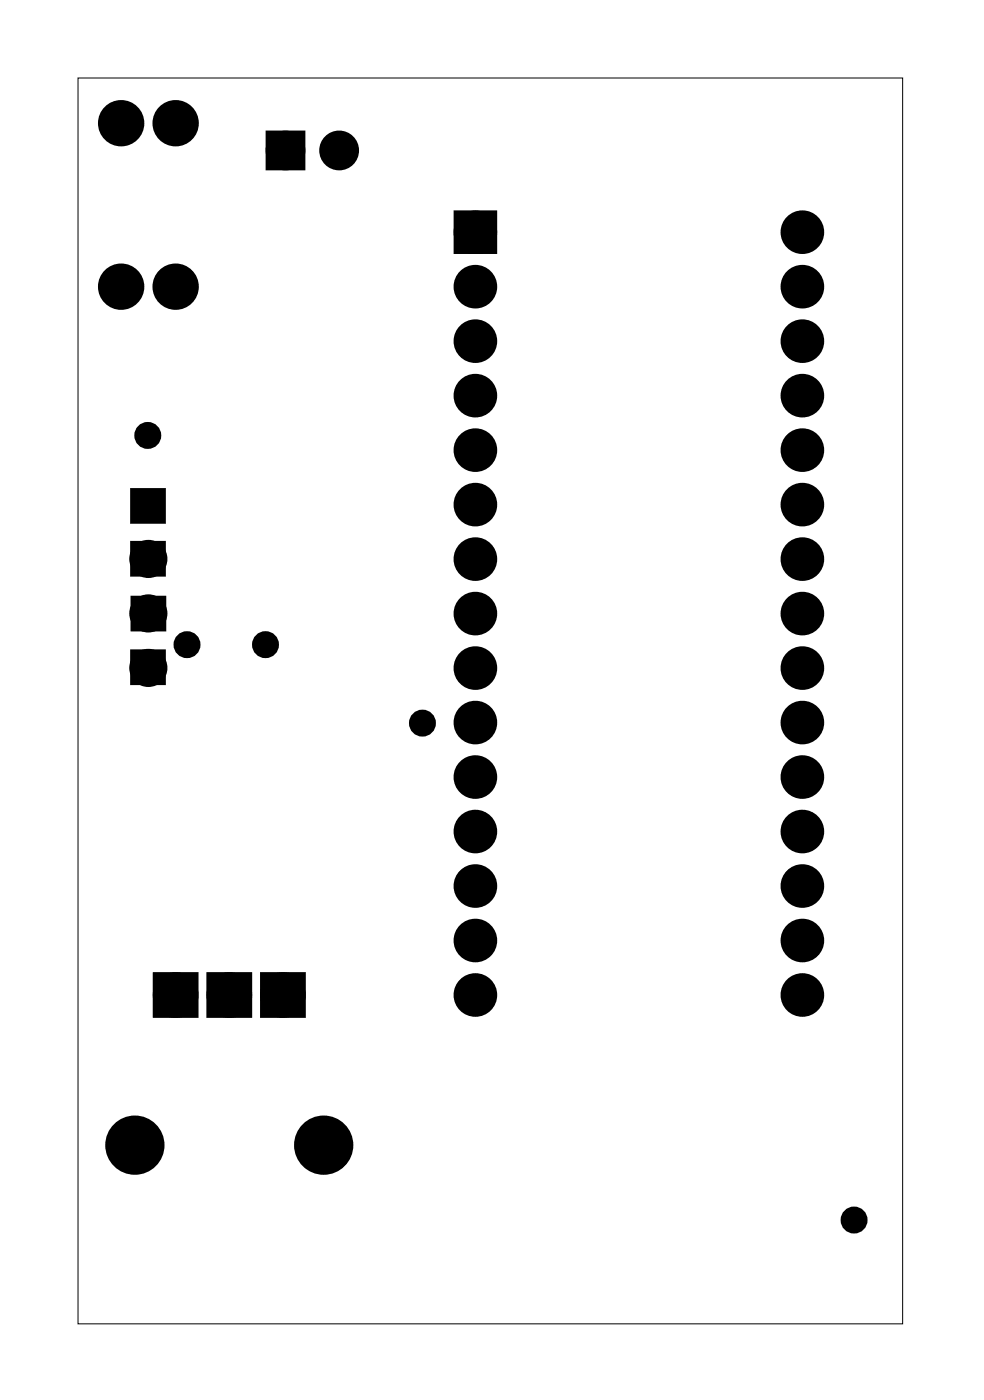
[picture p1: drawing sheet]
<svg xmlns="http://www.w3.org/2000/svg" width="46mm" height="65mm" viewBox="0 0 46 65" stroke-linecap="round" stroke-linejoin="round" font-family="sans-serif">
<path d="M3.6 3.6h38.5v58.1h-38.5z" fill="none" stroke="#000" stroke-width=".05"/>
<g fill="#000">
<circle cx="5.6" cy="5.7" r=".7"/>
<circle cx="5.6" cy="13.4" r=".7"/>
<circle cx="8.2" cy="5.7" r=".7"/>
<circle cx="8.2" cy="13.4" r=".7"/>
<circle cx="13.3" cy="7" r=".6"/>
<circle cx="15.8" cy="7" r=".6"/>
<circle cx="22.2" cy="18.4" r=".67"/>
<circle cx="22.2" cy="10.8" r=".67"/>
<circle cx="22.2" cy="15.9" r=".67"/>
<circle cx="22.2" cy="13.4" r=".67"/>
<circle cx="37.4" cy="18.4" r=".67"/>
<circle cx="37.4" cy="10.8" r=".67"/>
<circle cx="37.4" cy="15.9" r=".67"/>
<circle cx="37.4" cy="13.4" r=".67"/>
<circle cx="6.9" cy="20.3" r=".35"/>
<circle cx="6.9" cy="31.1" r=".56"/>
<circle cx="6.9" cy="26.1" r=".56"/>
<circle cx="6.9" cy="28.6" r=".56"/>
<circle cx="8.7" cy="30.1" r=".35"/>
<circle cx="12.4" cy="30.1" r=".35"/>
<circle cx="19.7" cy="33.7" r=".35"/>
<circle cx="22.2" cy="33.7" r=".67"/>
<circle cx="22.2" cy="26.1" r=".67"/>
<circle cx="22.2" cy="38.8" r=".67"/>
<circle cx="22.2" cy="21" r=".67"/>
<circle cx="22.2" cy="28.6" r=".67"/>
<circle cx="22.2" cy="36.2" r=".67"/>
<circle cx="22.2" cy="23.5" r=".67"/>
<circle cx="22.2" cy="31.1" r=".67"/>
<circle cx="37.4" cy="33.7" r=".67"/>
<circle cx="37.4" cy="26.1" r=".67"/>
<circle cx="37.4" cy="38.8" r=".67"/>
<circle cx="37.4" cy="21" r=".67"/>
<circle cx="37.4" cy="36.2" r=".67"/>
<circle cx="37.4" cy="28.6" r=".67"/>
<circle cx="37.4" cy="23.5" r=".67"/>
<circle cx="37.4" cy="31.1" r=".67"/>
<circle cx="6.3" cy="53.4" r="1.13"/>
<circle cx="8.2" cy="46.4" r=".72"/>
<circle cx="10.7" cy="46.4" r=".72"/>
<circle cx="13.2" cy="46.4" r=".72"/>
<circle cx="15.1" cy="53.4" r="1.13"/>
<circle cx="22.2" cy="46.4" r=".67"/>
<circle cx="22.2" cy="41.3" r=".67"/>
<circle cx="22.2" cy="43.8" r=".67"/>
<circle cx="37.4" cy="46.4" r=".67"/>
<circle cx="37.4" cy="41.3" r=".67"/>
<circle cx="37.4" cy="43.8" r=".67"/>
<circle cx="39.8" cy="56.9" r=".35"/>
</g>
<g fill="none" stroke="#000" stroke-width=".55">
<circle cx="6.9" cy="20.3" r=".35"/>
<circle cx="8.7" cy="30.1" r=".35"/>
<circle cx="12.4" cy="30.1" r=".35"/>
<circle cx="19.7" cy="33.7" r=".35"/>
<circle cx="39.8" cy="56.9" r=".35"/>
</g>
<g fill="none" stroke="#000" stroke-width=".65" stroke-linecap="butt">
<path d="M12.7 6.4h1.2v1.2h-1.2z"/>
<circle cx="13.3" cy="7" r=".6"/>
<circle cx="15.8" cy="7" r=".6"/>
</g>
<g fill="#000">
<path d="M12.7 6.4h1.2v1.2h-1.2zM21.5 10.2h1.3v1.3h-1.3zM6.2 30.4h1.4v1.4h-1.4zM6.2 25.3h1.4v1.5h-1.4zM6.2 22.9h1.4v1.4h-1.4zM6.2 27.9h1.4v1.4h-1.4z"/>
<path d="M7.2 45.4h1.9v1.9h-1.9zM7.7 46.4a.5 .5 0 0 0 1 0 .5 .5 0 0 0-1 0z"/>
<path d="M9.7 45.4h1.9v1.9h-1.9zM10.2 46.4a.5 .5 0 0 0 1 0 .5 .5 0 0 0-1 0z"/>
<path d="M12.2 45.4h1.9v1.9h-1.9zM12.7 46.4a.5 .5 0 0 0 1 0 .5 .5 0 0 0-1 0z"/>
</g>
<g fill="none" stroke="#000" stroke-width=".69" stroke-linecap="butt">
<path d="M21.5 10.2h1.3v1.3h-1.3z"/>
<circle cx="22.2" cy="10.8" r=".67"/>
<circle cx="22.2" cy="18.4" r=".67"/>
<circle cx="22.2" cy="13.4" r=".67"/>
<circle cx="22.2" cy="15.9" r=".67"/>
<circle cx="37.4" cy="10.8" r=".67"/>
<circle cx="37.4" cy="18.4" r=".67"/>
<circle cx="37.4" cy="15.9" r=".67"/>
<circle cx="37.4" cy="13.4" r=".67"/>
<circle cx="22.2" cy="38.8" r=".67"/>
<circle cx="22.2" cy="36.2" r=".67"/>
<circle cx="22.2" cy="33.7" r=".67"/>
<circle cx="22.2" cy="31.1" r=".67"/>
<circle cx="22.2" cy="28.6" r=".67"/>
<circle cx="22.2" cy="23.5" r=".67"/>
<circle cx="22.2" cy="21" r=".67"/>
<circle cx="22.2" cy="26.1" r=".67"/>
<circle cx="37.4" cy="33.7" r=".67"/>
<circle cx="37.4" cy="36.2" r=".67"/>
<circle cx="37.4" cy="31.1" r=".67"/>
<circle cx="37.4" cy="38.8" r=".67"/>
<circle cx="37.4" cy="28.6" r=".67"/>
<circle cx="37.4" cy="21" r=".67"/>
<circle cx="37.4" cy="26.1" r=".67"/>
<circle cx="37.4" cy="23.5" r=".67"/>
<circle cx="8.2" cy="46.4" r=".72"/>
<circle cx="10.7" cy="46.4" r=".72"/>
<circle cx="13.2" cy="46.4" r=".72"/>
<circle cx="22.2" cy="43.8" r=".67"/>
<circle cx="22.2" cy="41.3" r=".67"/>
<circle cx="22.2" cy="46.4" r=".67"/>
<circle cx="37.4" cy="46.4" r=".67"/>
<circle cx="37.4" cy="41.3" r=".67"/>
<circle cx="37.4" cy="43.8" r=".67"/>
</g>
<g fill="none" stroke="#000" stroke-width=".25">
<path d="M6.2 30.4h1.4v1.4h-1.4zM6.2 25.3h1.4v1.5h-1.4zM6.2 22.9h1.4v1.4h-1.4zM6.2 27.9h1.4v1.4h-1.4zM7.2 45.4h1.9v1.9h-1.9zM9.7 45.4h1.9v1.9h-1.9zM12.2 45.4h1.9v1.9h-1.9z"/>
<circle cx="8.2" cy="46.4" r=".5"/>
<circle cx="10.7" cy="46.4" r=".5"/>
<circle cx="13.2" cy="46.4" r=".5"/>
</g>
<g fill="none" stroke="#000" stroke-width=".51">
<circle cx="6.3" cy="53.4" r="1.13"/>
<circle cx="15.1" cy="53.4" r="1.13"/>
</g>
<g fill="none" stroke="#000" stroke-width=".66" stroke-linecap="butt">
<circle cx="6.9" cy="31.1" r=".56"/>
<circle cx="6.9" cy="26.1" r=".56"/>
<circle cx="6.9" cy="28.6" r=".56"/>
</g>
<g fill="none" stroke="#000" stroke-width=".76" stroke-linecap="butt">
<circle cx="5.6" cy="5.7" r=".7"/>
<circle cx="5.6" cy="13.4" r=".7"/>
<circle cx="8.2" cy="5.7" r=".7"/>
<circle cx="8.2" cy="13.4" r=".7"/>
</g>
</svg>
